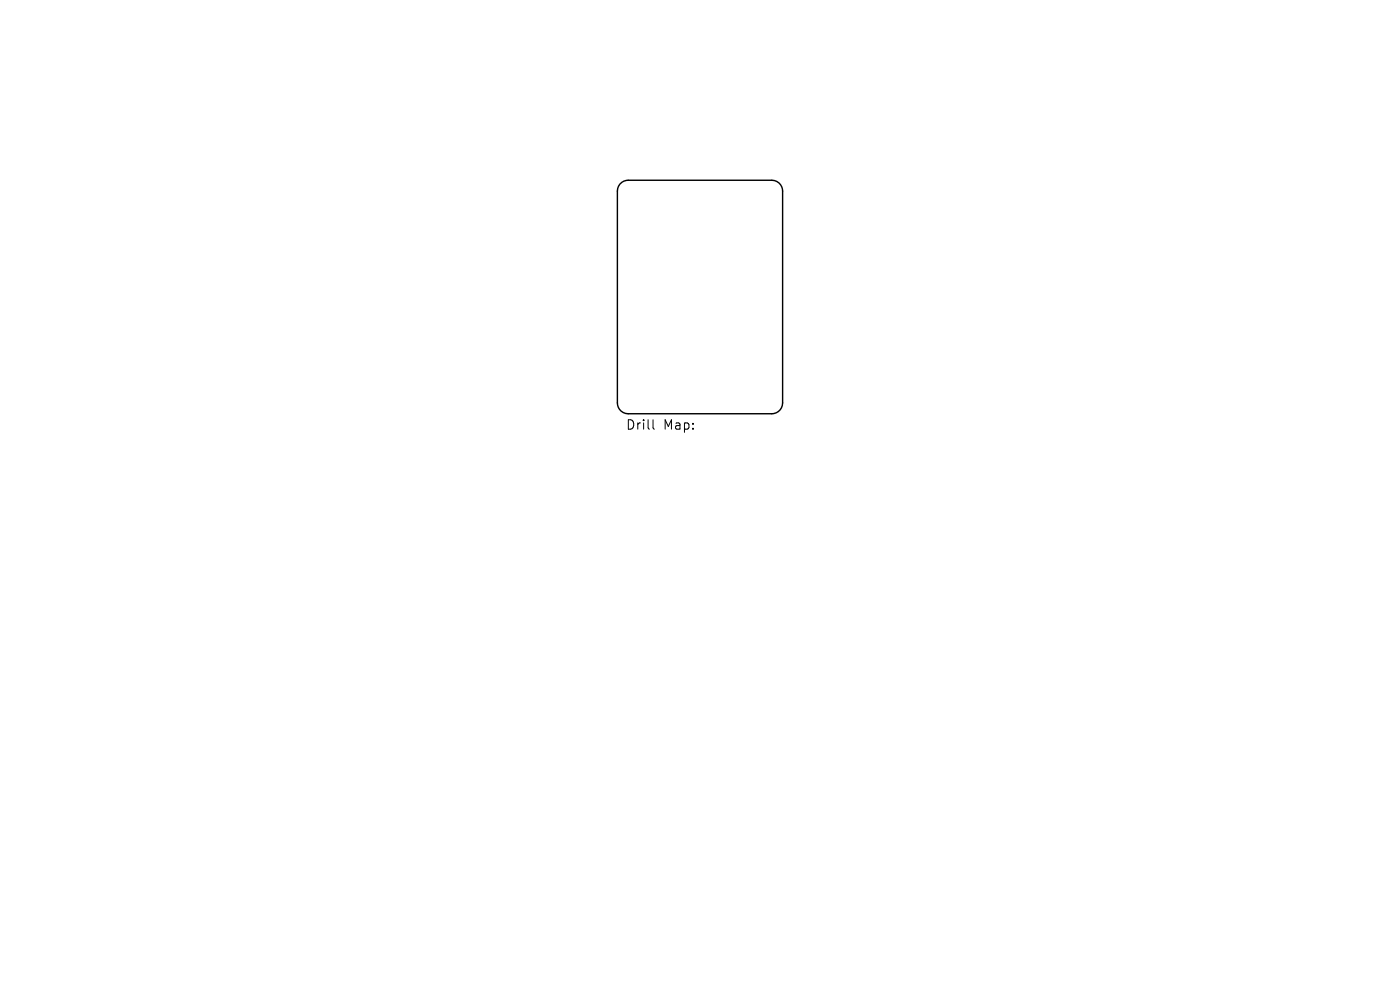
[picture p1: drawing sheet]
<svg xmlns="http://www.w3.org/2000/svg" width="297mm" height="210mm" viewBox="0 0 297 210" stroke-linecap="round" stroke-linejoin="round" font-family="sans-serif">
<defs><g id="words">
<g font-size="2.8">
<text x="132.8" y="91.4">Drill</text>
<text x="140.7" y="91.4">Map:</text>
</g>
</g></defs>
<path d="M131.5 39.1a2.29 2.29 0 0 1 1.8-.9h30.4a2.29 2.29 0 0 1 2.3 2.3v45a2.29 2.29 0 0 1-2.3 2.3h-30.4a2.29 2.29 0 0 1-2.3-2.3v-45l.2-1z" fill="none" stroke="#000" stroke-width=".3"/>
<path d="M138.5 89v1.8l.3 .2" fill="none" stroke="#000" stroke-width=".21"/>
<use href="#words"/>
</svg>
